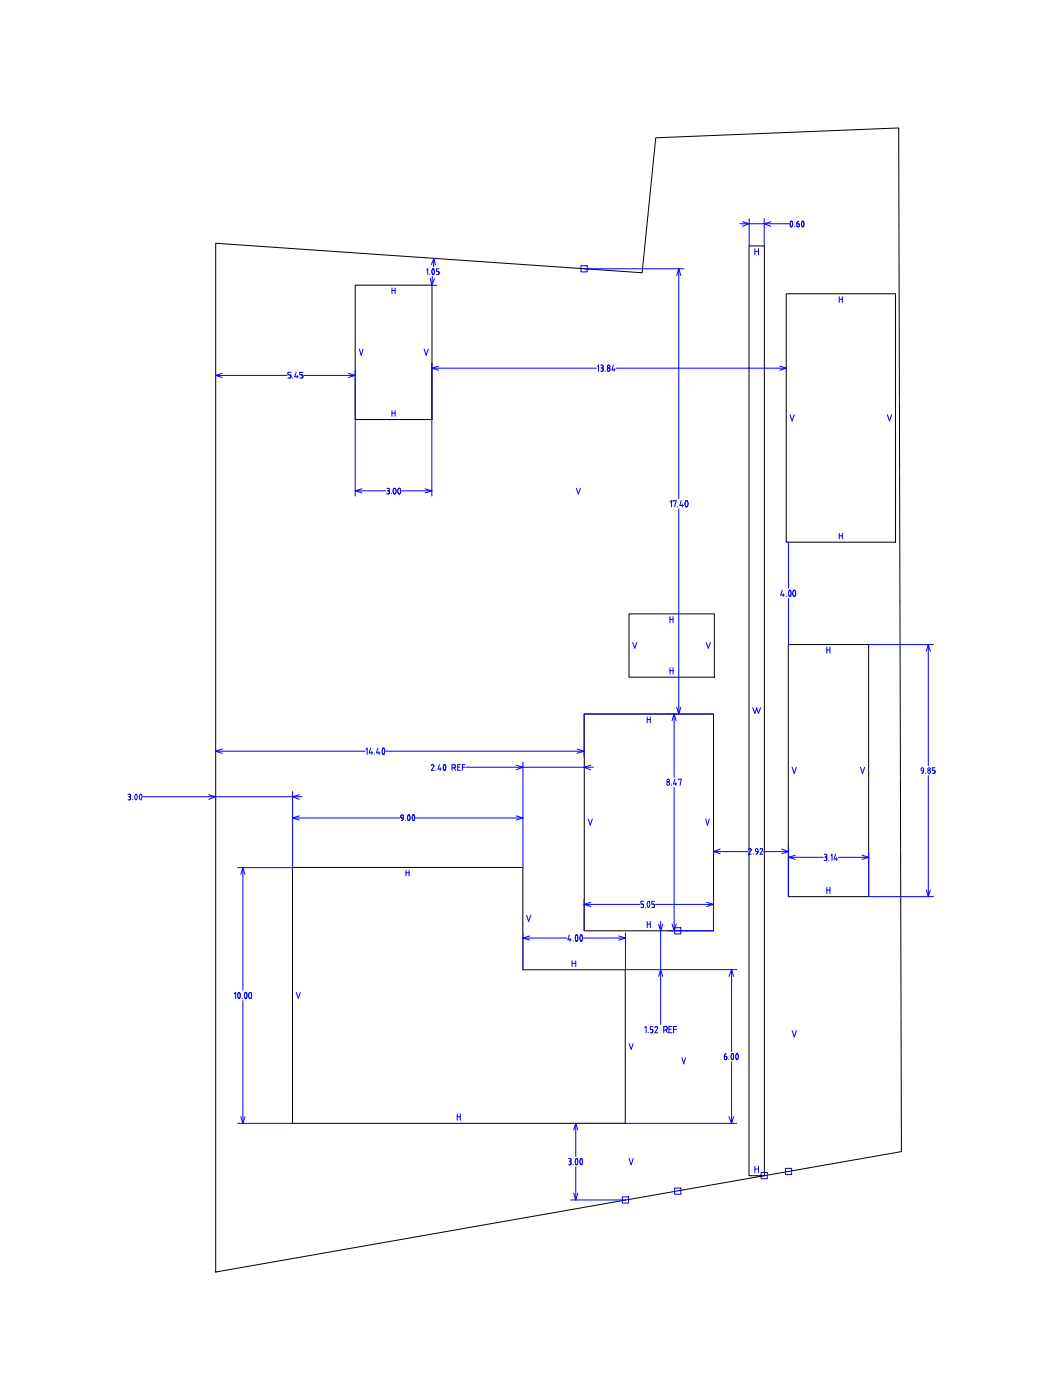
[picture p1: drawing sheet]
<svg xmlns="http://www.w3.org/2000/svg" width="42mm" height="55mm" viewBox="0 0 42 55" stroke-linecap="round" stroke-linejoin="round" font-family="sans-serif">
<g fill="none" stroke="#00f" stroke-width=".04">
<path d="M8.4 14.7h2.8M8.4 14.7l.3 .1M8.7 14.6l-.3 .1M11.2 14.8h.1M11.3 14.6h.1M11.3 14.6v.1M11.3 14.8h.1M11.3 14.7h.1M11.4 14.7h.1M11.4 14.8h-.1M11.4 14.7v.1M11.4 14.5h-.2l.1 .1"/>
<path d="M11.4 14.8h.1M11.6 14.5l-.1 .2h.2M11.6 14.7v.1M11.7 14.8h.1M11.8 14.6h.1M11.8 14.7h.1M11.8 14.8h.1M11.8 14.7v.1M11.8 14.5h-.1l.1 .1M11.9 14.7h2M13.6 14.6l.3 .1M13.9 14.5v4.9"/>
<path d="M13.9 19.2h1.2M13.9 19.2l.2 .1M13.9 14.7l-.3 .1M14 13.6l.1 .3 .1-.3M14.1 19.1l-.2 .1M15.1 19.1h.1M15.1 19.2h.1M15.2 19.2h.1M15.2 19.3h-.1M15.2 19.3h.1M15.2 19.1v.1M15.2 19.1h.1"/>
<path d="M15.2 19.2v.1M15.3 19.3h.1M15.3 11.3v.2M15.3 16v.3M15.3 16.1h.1M15.3 11.4h.1M15.4 19.2h.1M15.4 19.2v.1M15.4 19.1v.1M15.4 19.3h.1M15.4 19.1h.1M15.4 11.3v.2"/>
<path d="M15.4 16v.3M15.4 19.1l.1 .1M15.5 19.2l-.1 .1M15.5 19.2h.1M15.5 19.2l.1 .1M15.6 19.1l-.1 .1M15.6 19.3h.1M15.6 19.1h.1M15.6 19.1l.1 .1M15.7 19.2l-.1 .1M15.7 19.2h.1M15.7 19.2h1.2"/>
<path d="M16.6 13.6v.3l.1-.3M16.6 19.1l.3 .1M16.7 10.6v-.1v.2M16.8 10.7h.1M16.8 10.9l.1 .3M16.9 14.2v5.2M16.9 19.2l-.3 .1M16.9 11.2h.2M16.9 14.4h6.4M16.9 14.4l.2 .1M16.9 10.7h.1M16.9 10.5v.2"/>
<path d="M16.9 10.8v.4M16.9 10.5h.1M17 10.1l-.1 .3M17 10.1l-.1 .2M17 10.1v.3M17 10.5l-.1 .2M17 10.9l-.1 .3M17.1 10.6h.1M17.1 10.7h.1M17.1 14.3l-.2 .1M17.2 10.6h.1M17.2 10.7h-.1"/>
<path d="M17.2 10.6v.1M17.2 10.7h.1M17.2 10.5h-.1v.1M22.5 19.1l.1 .2 .1-.2M22.7 10.4h.2v.2h-.2zM22.8 10.5h3.9M23.3 14.3h.1v.2M23.5 14.3h.1M23.5 14.5h.1M23.5 14.4h.1M23.6 14.3v.1M23.6 14.4h-.1"/>
<path d="M23.6 14.4h.1M23.6 14.5h.1M23.6 14.4v.1M23.7 14.5h.1M23.7 14.3l.1 .1M23.7 14.4v.1M23.7 14.3h.1M23.7 14.4h.1M23.8 14.4h-.1M23.8 14.4h.1M23.8 14.3h-.1M23.8 14.3h.1"/>
<path d="M23.8 14.4v.1M23.8 14.5h.1M23.8 14.3v.1M24 14.3l-.1 .2h.1M24 14.4v.1M24.1 14.4h6.6M26.2 19.6v.2M26.3 19.6h.1v.2M26.5 19.8h.1M26.5 10.5v9M26.5 19.9v8M26.5 10.5l-.1 .3"/>
<path d="M26.5 10.5l.1 .3M26.6 19.6v.2h.1M26.7 19.7v.1M26.8 19.6v.2M26.8 19.8h.1M26.8 19.6h.1M26.8 19.6l.1 .2M26.9 19.8h-.1M28.9 8.7h1.9M29 8.7h.3l-.3 .1M29.3 8.5v1.1M29.5 9.7v.3"/>
<path d="M29.5 9.8h.1M29.6 9.7v.3M29.9 8.5v1.1M30.1 8.7h-.2l.2 .1M30.5 14.3l.2 .1M30.7 14.4l-.2 .1M30.9 16.2v.2l.1-.2M30.9 8.8h.1M30.9 8.8v.1M30.9 8.6v.2M30.9 8.9h.1M30.9 8.6h.1"/>
<path d="M30.9 8.6l.1 .2M31 8.8l-.1 .1M31 8.8h.1M31.1 8.9h.1M31.1 8.7h.1M31.1 8.8h.1M31.1 8.7v.1M31.1 8.8l.1 .1M31.2 8.9h.1M31.2 8.7h-.1M31.2 8.7h.1M31.2 8.6v.1"/>
<path d="M31.2 8.6h.1M31.2 8.7v.1M31.2 8.8h.1M31.2 8.8v.1M31.3 8.8h.1M31.3 8.8v.1M31.3 8.6v.2M31.3 8.6h.1M31.4 8.9h.1M31.4 8.6h.1M31.4 8.6v.2M31.4 8.8v.1"/>
<path d="M31.4 8.8h.1M32.8 11.6v.2M32.8 11.7h.1M32.9 11.6v.2M34.7 16.2l.1 .2v-.2M5 31h.1M5 31.1h.1M5.1 31.1h.1M5.1 31.3h-.1M5.1 31.2v.1M5.1 31v.1M5.1 31.1v.1"/>
<path d="M5.1 31.2h.1M5.2 31.2v.1M5.3 31a.1 .1 0 0 1 .1 .1 .1 .1 0 0 1-.1 .1 .1 .1 0 0 1-.1 0 .11 .11 0 0 1 .1-.2zM5.5 31a.1 .1 0 0 1 .1 .1 .1 .1 0 0 1-.1 .1 .1 .1 0 0 1-.1 0 .11 .11 0 0 1 .1-.2zM5.6 31.1h6.2M8.2 31.1h.2l-.2 .1M8.4 29.4h5.9M8.4 29.4h.3M8.7 29.3l-.3 .1M9.1 38.8h.1v.2M9.3 39h.1M9.3 38.8v.2"/>
<path d="M9.3 38.8h.1M9.4 39h-.1M9.4 39h.1M9.4 38.8v.2M9.5 39h.1M9.5 33.9v4.8M9.5 39.1v4.8M9.5 33.9l-.1 .3M9.5 33.9l.1 .3M9.6 39h.1M9.6 38.8v.2M9.6 38.8h.1"/>
<path d="M9.7 39h.1M9.7 38.8v.2M9.7 38.8h.1M9.8 39h.1M9.8 38.8h.1M9.8 38.8v.2M11.4 30.9v3h-2.1M11.4 32h4.2M11.4 32h.3M11.6 38.8l.1 .2v-.2M11.7 31.9l-.3 .1M11.7 31.1h-.3l.3 .1"/>
<path d="M14.3 29.3v-.1v.3M14.5 29.2l-.1 .2h.2M14.5 29.4v.1M14.6 29.5h.1M14.8 29.2l-.1 .2h.1M14.8 29.4v.1M14.9 29.4l.1 .1M14.9 29.3v.1M15 29.2l-.1 .1M15 29.2h.1M15 29.5h.1M15 29.2v.1"/>
<path d="M15 29.3v.1M15 29.4v.1M15.1 29.4h7.7M15.7 31.9h.1M15.7 31.9v.1M15.7 32h.1M15.7 32.1h.1M15.7 31.8v.1M15.7 31.8h.1M15.7 32v.1M15.8 32h-.1M15.8 31.9v.1"/>
<path d="M15.8 32h.1M15.8 32.1h.1M15.9 34v.2M15.9 34.1h.1M15.9 31.9l.1 .2M15.9 31.9h.1M16 31.8l-.1 .1M16 31.8h.1M16 32.1h.1M16 34v.2M16 31.8v.1M16 31.9h.1"/>
<path d="M16 31.9v.2M16.1 31.9v.2M16.1 31.9h.1M16.1 31.8v.1M16.1 31.8h.1M16.1 32.1h.1M16.2 31.8h.1M16.2 32.1h.1M16.2 31.8v.1M16.2 31.9h.1M16.2 31.9v.2M16.2 32h4.2"/>
<path d="M16.9 29.9h.1M16.9 30v.1h.1M17 29.9h.1M17 29.9l-.1 .1M17 30.1h.1M17.2 29.9l-.1 .2h.1M17.2 30v.1M17.3 30h.1M17.3 30v.1M17.3 29.9v.1M17.3 30.1h.1M17.3 29.9h.1"/>
<path d="M17.4 30.1h.1M17.4 29.9h.1M17.4 29.9v.2M17.7 30l.1 .1M17.8 30h-.1M17.8 29.9h-.1v.2M17.8 29.9h.1M17.8 30h.1M17.8 29.9v.1M17.9 30h.1M18 29.9h-.1v.2h.1M18.1 30h.1"/>
<path d="M18.2 29.9h-.1v.2M18.2 30h5M20.2 31.9l.2 .1M20.2 29.9l.2 .1-.2 .1M20.4 29.8v4.1M20.4 36.5v1.4M20.4 32h-.2M20.4 36.7h1.8M20.4 36.7h.3M20.6 35.8l.1 .2v-.2M20.7 36.6l-.3 .1M22.2 36.5v.2h.1"/>
<path d="M22.3 36.7v.1M22.4 37.5v.3M22.4 37.6h.1M22.4 36.8h.1M22.5 36.7v.1M22.5 37.5v.3M22.5 36.8h.1M22.5 36.5v.2M22.5 36.5h.1M22.6 36.5v.2M22.6 36.8h-.1M22.6 29.3l.2 .1"/>
<path d="M22.6 36.7v.1M22.7 36.7v.1M22.7 36.8h.1M22.7 36.5v.2M22.7 36.5h.1M22.8 36.7h1.6M22.8 35.1v1.3M22.8 35.3h2.2M22.8 35.3l.3 .1M22.8 29.4h-.2M23 32l.1 .2v-.2M23.1 35.3h-.3"/>
<path d="M23.1 29.9l-.3 .1 .3 .1M24.2 36.6l.2 .1M24.4 36.5v1.4h4.4M24.4 36.7h-.2M24.7 25.1l.1 .2 .1-.2M25.1 35.3h.1M25.1 35.5h-.1M25.1 35.5h.1M25.1 35.3v.1M25.1 35.4h.1M25.1 35.4v.1M25.1 35.2h-.1l.1 .1"/>
<path d="M25.2 35.4v.1M25.3 28v.2M25.3 36v.3M25.3 36.1h.1M25.3 28.1h.1M25.3 35.2l.1 .1-.1 .2zM25.4 28v.2M25.4 36v.3M25.5 35.5h.1M25.5 35.3h.1M25.6 35.4l-.1 .1M25.6 35.4h.1"/>
<path d="M25.6 35.2h-.1v.1M25.6 35.3h2.3M25.7 38.2l.1-.3 .1 .3M25.7 36.1l.1 .3 .1-.3M25.8 36v4M26.2 24.1v.2M26.2 26.1v.2M26.2 26.2h.1M26.2 24.2h.1M26.2 30.7h.1M26.3 36.1v.3M26.3 24.1v.2"/>
<path d="M26.3 26.1v.2M26.3 27.9v2.5M26.3 30.8v5.6M26.3 27.9l.1 .3M26.3 27.9v.3M26.4 36.3h.2v.2h-.2zM26.4 30.4l-.1 .2h.1M26.4 30.6v.1M26.4 36.1l-.1 .3M26.4 27.6l.1 .3M26.5 30.5l.1-.1v.3M26.6 27.6l-.1 .3"/>
<path d="M27.6 32v.2l.1-.2M27.6 25.1l.1 .2 .1-.2M27.6 35.3h.3M27.9 27.9h-5.1v1.7M27.9 35.1v1.3h-1.8M27.9 35.3l-.3 .1M27.9 33.3h1.3M27.9 33.3l.2 .1M28.1 33.2l-.2 .1M28.6 37.9v3.2M28.6 37.9l.1 .3M28.6 37.9l-.1 .3"/>
<path d="M29.3 33.2h-.1M29.3 33.2h.1M29.3 33.2l-.1 .2h.2M29.4 27.7l.1 .2 .1-.2M29.4 33.4h.1M29.5 33.2l.1 .1zM29.6 27.7v.2l.1-.2M29.6 33.4h-.1M29.6 33.4h.1M29.6 33.3v.1M29.6 33.3h.1M29.7 33.2h.1"/>
<path d="M29.8 33.2h-.1M29.8 33.2h.1M29.8 33.2l-.1 .2h.1M29.8 33.3h1M30.5 33.2l.3 .1M30.6 23.1l-.1 .2h.1M30.6 23.2v.1M30.7 23.3h.1M30.8 21.2v1.8M30.8 23.4v1.8M30.8 33.1v1.9M30.8 33.5h1.4"/>
<path d="M30.8 33.5l.3 .1M30.8 33.3l-.3 .1M30.8 23.1v.2M30.8 23.1h.1M30.8 23.3h.1M30.9 23.3h.1M30.9 23.1h.1M30.9 23.1v.2M30.9 30l.1 .2 .1-.2M31 23.3h.1M31 23.1v.2M31 23.1h.1"/>
<path d="M31.1 23.3h-.1M31.1 23.1v.2M31.1 33.4l-.3 .1M32.2 33.4h.1M32.2 33.6h.1M32.2 33.5h.1M32.3 33.5h.1M32.3 33.6h.1M32.3 33.4h.1M32.3 25.3v.2M32.3 33.5v.1M32.3 34.7v.2"/>
<path d="M32.3 34.8h.1M32.3 25.4h.1M32.3 33.4v.1M32.4 33.6h.1M32.4 25.3v.2M32.4 34.7v.2M32.5 33.4v.2M32.6 33.4v.2h.1M32.7 33.5v.1M32.8 33.5h1.1M32.8 20.8v.3M32.8 20.9h.1"/>
<path d="M32.9 20.8v.3M33.6 30l.1 .2 .1-.2M33.7 33.4l.2 .1M33.9 33.5l-.2 .1M33.9 33.3v1.7h2.6M33.9 25.2h2.6M36 30l.1 .1zM36 30.2h.1M36.1 30.2h-.1M36.1 30.2h.1M36.1 30.1v.1M36.1 30.1h.1"/>
<path d="M36.2 30.2h.1M36.2 34.8l.1 .2M36.3 25.2v4.7M36.3 30.3v4.7M36.3 25.2l-.1 .2M36.3 25.2v.2M36.3 34.8v.2M36.4 30.2h.1M36.5 30.1h.1M36.5 30.2h.1M36.5 30h-.1l.1 .1M36.5 30.1v.1"/>
<path d="M9.3 43.9h2.1M9.4 43.6l.1 .3M9.6 43.6l-.1 .3M17.9 43.5v.3M17.9 43.6h.1M18 43.5v.3M22.2 45.3h.1M22.2 45.5h.1M22.2 45.4h.1M22.3 45.4h.1M22.3 45.5h.1M22.3 43.9h6.5"/>
<path d="M22.3 46.9h2.1M22.3 45.3v.1M22.3 45.3h.1M22.3 45.4v.1M22.4 45.5h.1M22.4 46.6l.1 .3M22.5 43.9v1.3M22.5 45.6v1.3M22.5 43.9l-.1 .3M22.5 43.9l.1 .3M22.5 45.3v.2M22.5 45.5h.1"/>
<path d="M22.5 45.3h.1M22.6 45.3v.2M22.6 45.5h-.1M22.6 46.6l-.1 .3M22.7 45.3v.2M22.7 45.5h.1M22.7 45.3h.1M24.3 46.8h.3v.2h-.3zM24.6 45.3l.1 .2v-.2M24.6 40.8l.1 .2v-.2M25.2 40.2v-.1v.3M25.3 40.3v.1"/>
<path d="M25.4 40.4h.1M25.5 40.2h.1M25.5 40.4h.1M25.5 40.3v.1M25.5 40.3h.1M25.5 40.2v.1M25.5 40.1h-.1l.1 .1M25.6 40.1v.1M25.6 40.1h.1M25.7 40.1v.1M25.7 40.2l-.1 .2h.1M25.9 40.2h.1"/>
<path d="M26 40.2l.1 .2M26 40.2h.1M26.1 40.2v-.1h-.2v.3M26.1 40.2h-.1M26.1 40.2h.1M26.3 40.1h-.2v.3h.2M26.3 40.2h.1M26.4 46.4h.2v.3h-.2zM26.4 40.1h-.1v.3M26.6 41.3l.1 .3 .1-.3M28.3 41.3h.1M28.3 41.3v.1"/>
<path d="M28.3 41.2v.1M28.3 41.4h.1M28.3 41.2h.1M28.4 41.3h.1M28.4 41.2h-.1M28.4 41.4h.1M28.4 41.3v.1M28.5 43.6l.1 .3M28.5 41.4h.1M28.6 41.2v.2M28.6 41.5v2.4M28.6 41.2h.1"/>
<path d="M28.6 41.4h.1M28.7 43.6l-.1 .3M28.8 41.2v.2M28.8 41.2h.1M28.8 41.4h.1M29.5 45.6v.2M29.5 45.7h.1M29.6 45.6v.2M29.7 45.8h.3v.3h-.3zM30.7 45.7h.2v.2h-.2zM30.9 40.3l.1 .2 .1-.2"/>
<circle cx="26.1" cy="30.6" r=".06"/>
<circle cx="26.1" cy="30.5" r=".05"/>
<circle cx="36.3" cy="30.2" r=".06"/>
<circle cx="36.3" cy="30" r=".05"/>
</g>
<path d="M8.4 9.5l16.7 1.2 .5-5.3 9.5-.4 .1 40-26.8 4.7zM13.9 11.1h3v5.3h-3zM29.3 9.6h.6v36.3h-.6zM30.7 11.5h4.3v9.7h-4.3zM11.4 33.9h9v4h4v6h-13zM22.8 27.9h5.1v8.5h-5.1zM24.6 24h3.3v2.5h-3.3zM30.8 25.2h3.1v9.8h-3.1z" fill="none" stroke="#000" stroke-width=".04"/>
</svg>
